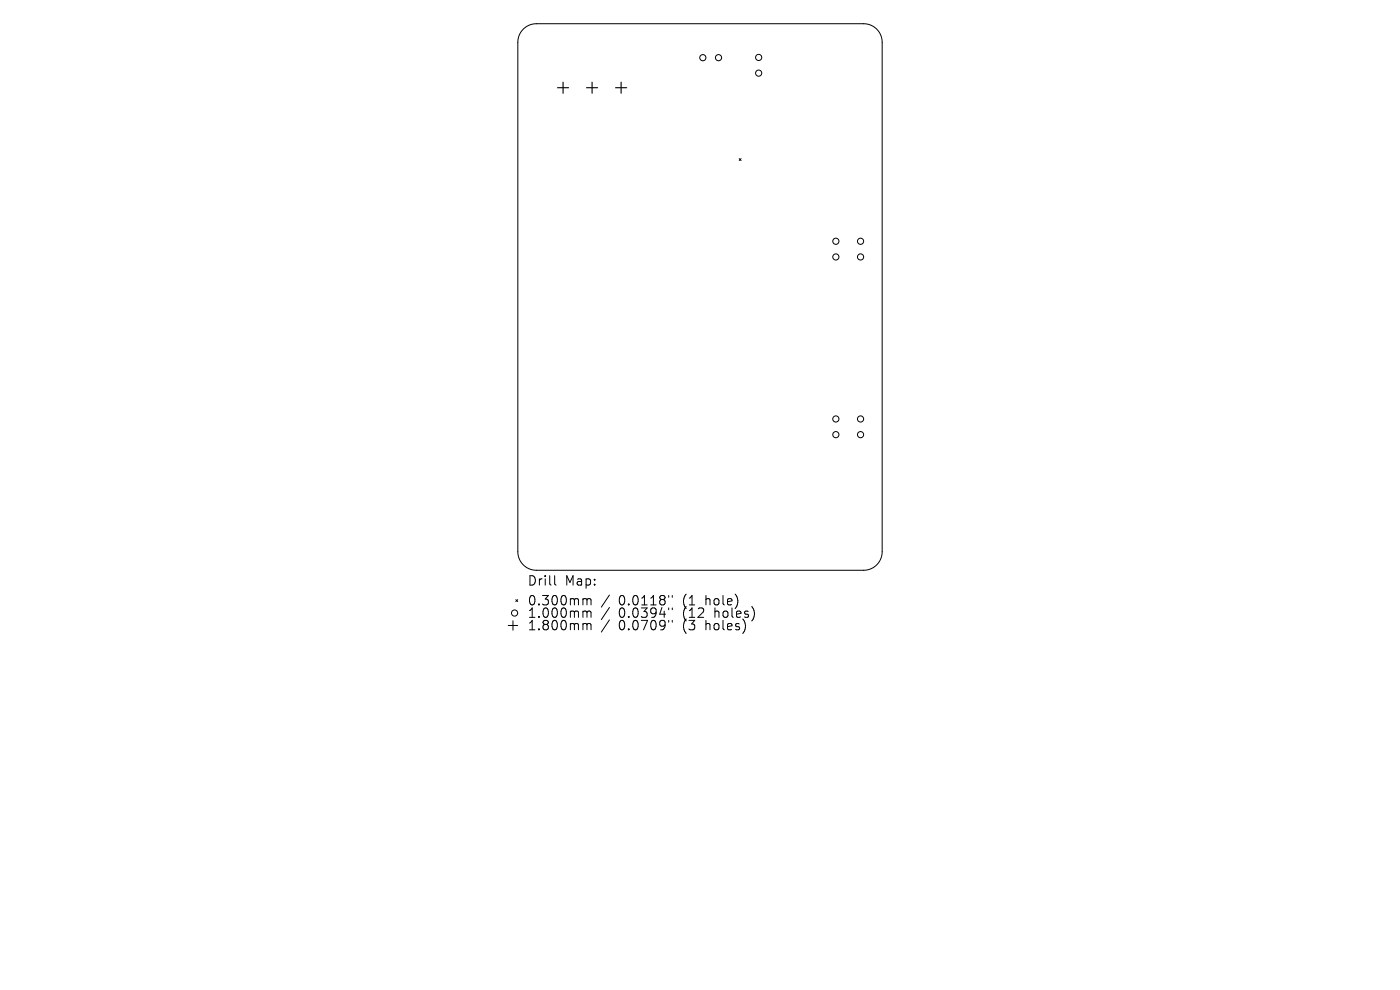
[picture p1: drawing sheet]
<svg xmlns="http://www.w3.org/2000/svg" width="297mm" height="210mm" viewBox="0 0 297 210" stroke-linecap="round" stroke-linejoin="round" font-family="sans-serif">
<defs><g id="words">
<g font-size="2.8">
<text x="111.8" y="124.5">Drill</text>
<text x="119.8" y="124.5">Map:</text>
<text x="111.8" y="128.7">0.300mm</text>
<text x="111.8" y="131.3">1.000mm</text>
<text x="131.3" y="128.7">0.0118&quot;</text>
<text x="131.3" y="131.3">0.0394&quot;</text>
<text x="145" y="128.7">(1</text>
<text x="145" y="131.3">(12</text>
<text x="150" y="128.7">hole)</text>
<text x="151.9" y="131.3">holes)</text>
<text x="111.8" y="134">1.800mm</text>
<text x="131.3" y="134">0.0709&quot;</text>
<text x="145" y="134">(3</text>
<text x="150" y="134">holes)</text>
</g>
</g></defs>
<g fill="none" stroke="#000" stroke-width=".21">
<path d="M111 6.2a3.9 3.9 0 0 1 2.8-1.2h69.4a3.9 3.9 0 0 1 3.9 4v108a3.9 3.9 0 0 1-3.9 4h-69.4a3.9 3.9 0 0 1-3.9-4v-108a3.9 3.9 0 0 1 1.1-2.8zM156.8 33.7l.4 .4M157.2 33.7l-.4 .4M107.8 132.7h2M108.8 131.7v2M109.4 127.2l.4 .4M109.8 127.2l-.4 .4M117.7 122.1v1.7l.3 .3M124 127l.4 .1 .1 .2M124 129.6l.4 .1 .1 .2M124 132.3l.4 .1 .1 .2M124.5 127.3l.3-.3 .5 .1 .1 1.2"/>
<path d="M124.5 127.3v1M124.5 129.9v1.1M124.5 132.6v1M124.5 129.9l.3-.3 .5 .1 .1 1.3M124.5 132.6l.3-.3 .5 .1 .1 1.2M129.3 126.2l-1.7 2.6M129.3 128.9l-1.7 2.5M129.3 131.5l-1.7 2.6M141.9 126.3v.4M141.9 129v.3M141.9 131.6v.4M142.6 126.3v.4"/>
<path d="M142.6 129v.3M142.6 131.6v.4"/>
<circle cx="149.1" cy="12.2" r=".65"/>
<circle cx="152.4" cy="12.2" r=".66"/>
<circle cx="160.9" cy="12.2" r=".65"/>
<circle cx="160.9" cy="15.5" r=".65"/>
<circle cx="177.3" cy="54.5" r=".65"/>
<circle cx="177.3" cy="51.2" r=".66"/>
<circle cx="182.6" cy="54.5" r=".65"/>
<circle cx="182.6" cy="51.2" r=".66"/>
<circle cx="177.3" cy="88.9" r=".65"/>
<circle cx="177.3" cy="92.2" r=".66"/>
<circle cx="182.6" cy="88.9" r=".65"/>
<circle cx="182.6" cy="92.2" r=".66"/>
<circle cx="109.2" cy="130" r=".65"/>
</g>
<path d="M118.3 18.6h2.3M119.5 17.4v2.4M124.4 18.6h2.4M125.6 17.4v2.4M130.6 18.6h2.3M131.8 17.4v2.4" fill="none" stroke="#000" stroke-width=".24"/>
<use href="#words"/>
</svg>
